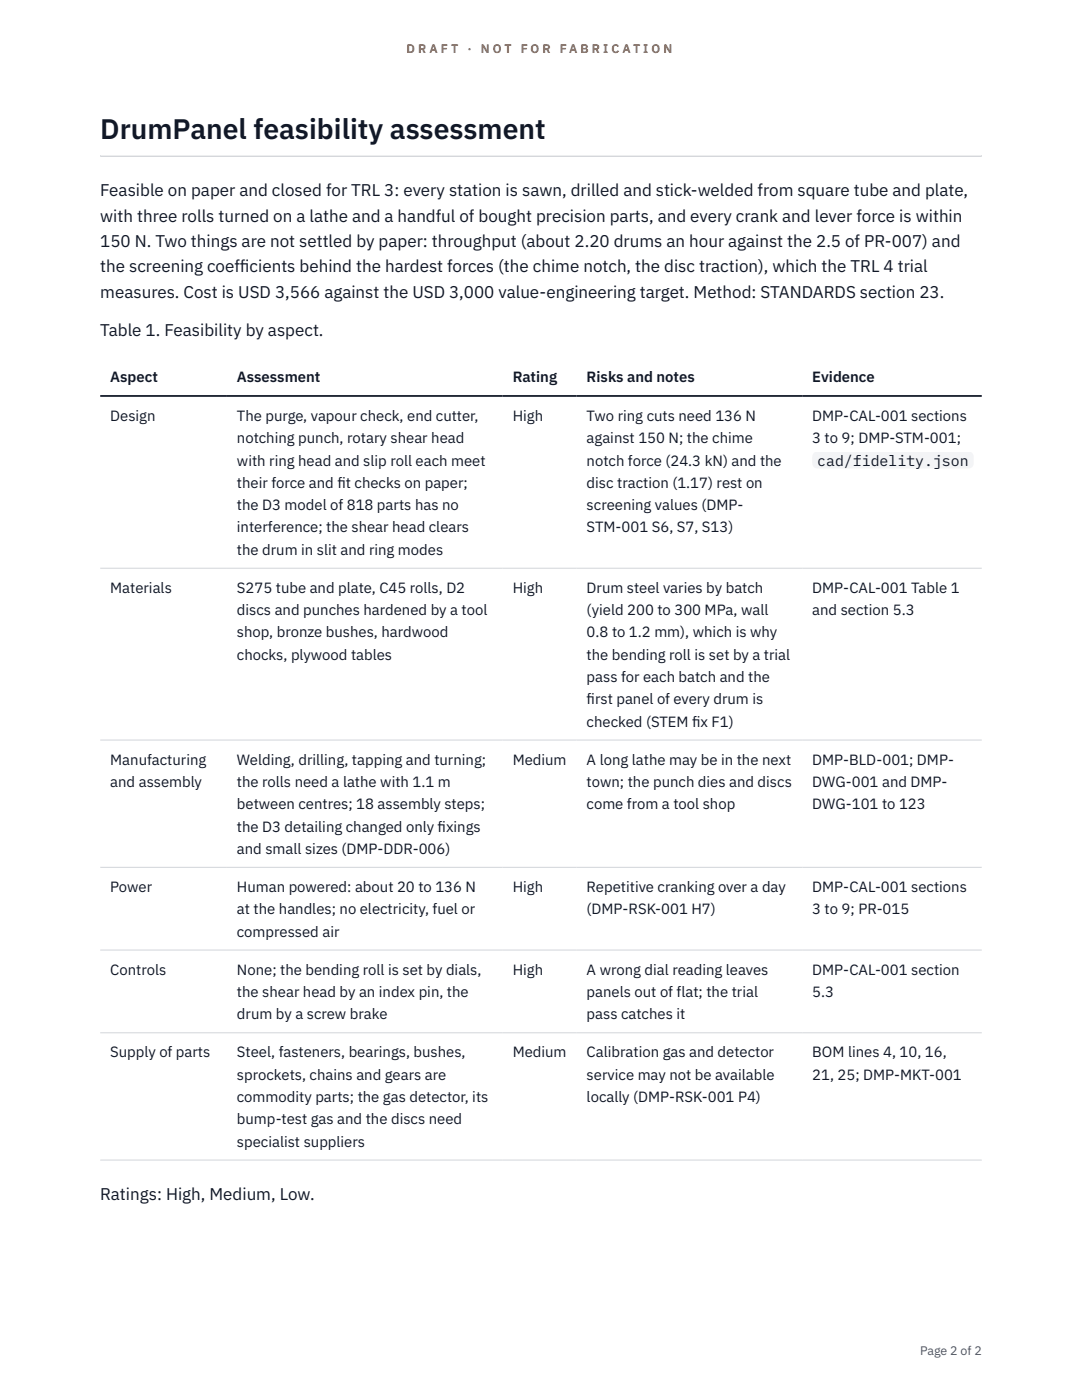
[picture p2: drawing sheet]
<svg xmlns="http://www.w3.org/2000/svg" width="216mm" height="279mm" viewBox="0 0 216 279" stroke-linecap="round" stroke-linejoin="round" font-family="sans-serif">
<defs><g id="words">
<text font-size="5.6" fill="#111827" x="20" y="27.6">DrumPanel feasibility assessment</text>
<g font-size="3.4" fill="#111827">
<text x="20" y="39.1">Feasible on paper and closed for TRL 3: every station is sawn, drilled and stick-welded from square tube and plate,</text>
<text x="20" y="44.2">with three rolls turned on a lathe and a handful of bought precision parts, and every crank and lever force is within</text>
<text x="20" y="49.3">150 N. Two things are not settled by paper: throughput (about 2.20 drums an hour against the 2.5 of PR-007) and</text>
<text x="20" y="54.4">the screening coeff</text>
<text x="20" y="59.5">measures. Cost is USD 3,566 against the USD 3,000 value-engineering target. Method: STANDARDS section 23.</text>
<text x="47.9" y="54.4">icients behind the hardest forces (the chime notch, the disc traction), which the TRL 4 trial</text>
<text x="20" y="67.1">Table 1. Feasibility by aspect.</text>
<text x="20" y="239.4">Ratings: High, Medium, Low.</text>
</g>
<g font-size="3" fill="#111827">
<text x="22" y="76.2">Aspect</text>
<text x="47.3" y="76.2">Assessment</text>
<text x="102.3" y="76.2">Rating</text>
<text x="117.1" y="76.2">Risks and notes</text>
<text x="162.1" y="76.2">Evidence</text>
<text x="22" y="84">Design</text>
<text x="47.3" y="84">The purge, vapour check, end cutter,</text>
<text x="47.3" y="88.5">notching punch, rotary shear head</text>
<text x="102.3" y="84">High</text>
<text x="117.1" y="84">Two ring cuts need 136 N</text>
<text x="117.1" y="88.5">against 150 N; the chime</text>
<text x="162.1" y="84">DMP-CAL-001 sections</text>
<text x="162.1" y="88.5">3 to 9; DMP-STM-001;</text>
<text x="47.3" y="92.9">with ring head and slip roll each meet</text>
<text x="117.1" y="92.9">notch force (24.3 kN) and the</text>
<text x="163.1" y="92.9">cad/fidelity.json</text>
<text x="47.3" y="97.4">their force and f</text>
<text x="47.3" y="101.8">the D3 model of 818 parts has no</text>
<text x="67.3" y="97.4">it checks on paper;</text>
<text x="117.1" y="97.4">disc traction (1.17) rest on</text>
<text x="117.1" y="101.8">screening values (DMP-</text>
<text x="47.3" y="106.3">interference; the shear head clears</text>
<text x="117.1" y="106.3">STM-001 S6, S7, S13)</text>
<text x="47.3" y="110.7">the drum in slit and ring modes</text>
<text x="22" y="118.3">Materials</text>
<text x="47.3" y="118.3">S275 tube and plate, C45 rolls, D2</text>
<text x="102.3" y="118.3">High</text>
<text x="117.1" y="118.3">Drum steel varies by batch</text>
<text x="162.1" y="118.3">DMP-CAL-001 Table 1</text>
<text x="47.3" y="122.8">discs and punches hardened by a tool</text>
<text x="117.1" y="122.8">(yield 200 to 300 MPa, wall</text>
<text x="162.1" y="122.8">and section 5.3</text>
<text x="47.3" y="127.2">shop, bronze bushes, hardwood</text>
<text x="47.3" y="131.7">chocks, plywood tables</text>
<text x="117.1" y="127.2">0.8 to 1.2 mm), which is why</text>
<text x="117.1" y="131.7">the bending roll is set by a trial</text>
<text x="117.1" y="136.1">pass for each batch and the</text>
<text x="117.1" y="140.5">f</text>
<text x="117.1" y="140.5">irst panel of every drum is</text>
<text x="117.1" y="145">checked (STEM f</text>
<text x="138.1" y="145">ix F1)</text>
<text x="22" y="152.6">Manufacturing</text>
<text x="47.3" y="152.6">Welding, drilling, tapping and turning;</text>
<text x="102.3" y="152.6">Medium</text>
<text x="117.1" y="152.6">A long lathe may be in the next</text>
<text x="162.1" y="152.6">DMP-BLD-001; DMP-</text>
<text x="22" y="157.1">and assembly</text>
<text x="47.3" y="157.1">the rolls need a lathe with 1.1 m</text>
<text x="47.3" y="161.5">between centres; 18 assembly steps;</text>
<text x="117.1" y="157.1">town; the punch dies and discs</text>
<text x="117.1" y="161.5">come from a tool shop</text>
<text x="162.1" y="157.1">DWG-001 and DMP-</text>
<text x="162.1" y="161.5">DWG-101 to 123</text>
<text x="47.3" y="165.9">the D3 detailing changed only f</text>
<text x="87.3" y="165.9">ixings</text>
<text x="47.3" y="170.4">and small sizes (DMP-DDR-006)</text>
<text x="22" y="178">Power</text>
<text x="47.3" y="178">Human powered: about 20 to 136 N</text>
<text x="102.3" y="178">High</text>
<text x="117.1" y="178">Repetitive cranking over a day</text>
<text x="162.1" y="178">DMP-CAL-001 sections</text>
<text x="47.3" y="182.5">at the handles; no electricity, fuel or</text>
<text x="117.1" y="182.5">(DMP-RSK-001 H7)</text>
<text x="162.1" y="182.5">3 to 9; PR-015</text>
<text x="47.3" y="186.9">compressed air</text>
<text x="22" y="194.5">Controls</text>
<text x="47.3" y="194.5">None; the bending roll is set by dials,</text>
<text x="102.3" y="194.5">High</text>
<text x="117.1" y="194.5">A wrong dial reading leaves</text>
<text x="162.1" y="194.5">DMP-CAL-001 section</text>
<text x="47.3" y="199">the shear head by an index pin, the</text>
<text x="47.3" y="203.4">drum by a screw brake</text>
<text x="117.1" y="199">panels out of flat; the trial</text>
<text x="117.1" y="203.4">pass catches it</text>
<text x="162.1" y="199">5.3</text>
<text x="22" y="211">Supply of parts</text>
<text x="47.3" y="211">Steel, fasteners, bearings, bushes,</text>
<text x="47.3" y="215.5">sprockets, chains and gears are</text>
<text x="102.3" y="211">Medium</text>
<text x="117.1" y="211">Calibration gas and detector</text>
<text x="117.1" y="215.5">service may not be available</text>
<text x="162.1" y="211">BOM lines 4, 10, 16,</text>
<text x="162.1" y="215.5">21, 25; DMP-MKT-001</text>
<text x="47.3" y="219.9">commodity parts; the gas detector, its</text>
<text x="117.1" y="219.9">locally (DMP-RSK-001 P4)</text>
<text x="47.3" y="224.4">bump-test gas and the discs need</text>
<text x="47.3" y="228.8">specialist suppliers</text>
</g>
<g font-size="2.5" fill="#b45309">
<text x="81.1" y="10.5">D R A F T</text>
<text x="93.3" y="10.5">·</text>
<text x="95.9" y="10.5">N O T</text>
<text x="103.9" y="10.5">F O R</text>
<text x="111.7" y="10.5">F A B R I C A T I O N</text>
</g>
<text font-size="2.5" fill="#4b5563" x="183.6" y="270.3">Page 2 of 2</text>
</g></defs>
<path d="M20 31l175.9 .1zM20 31h175.9v.3h-175.9z" fill-rule="evenodd" fill="#d1d5db"/>
<path d="M20 113.4h175.9M20 147.7h175.9M20 173.1h175.9M20 189.6h175.9M20 206.1h175.9M20 231.5h175.9" fill="none" stroke="#d1d5db" stroke-width=".2"/>
<path d="M20 79h175.9" fill="none" stroke="#111827" stroke-width=".35"/>
<path d="M162.1 90.1h32.2v3.4h-32.2z" fill="#f3f4f6"/>
<use href="#words"/>
</svg>
